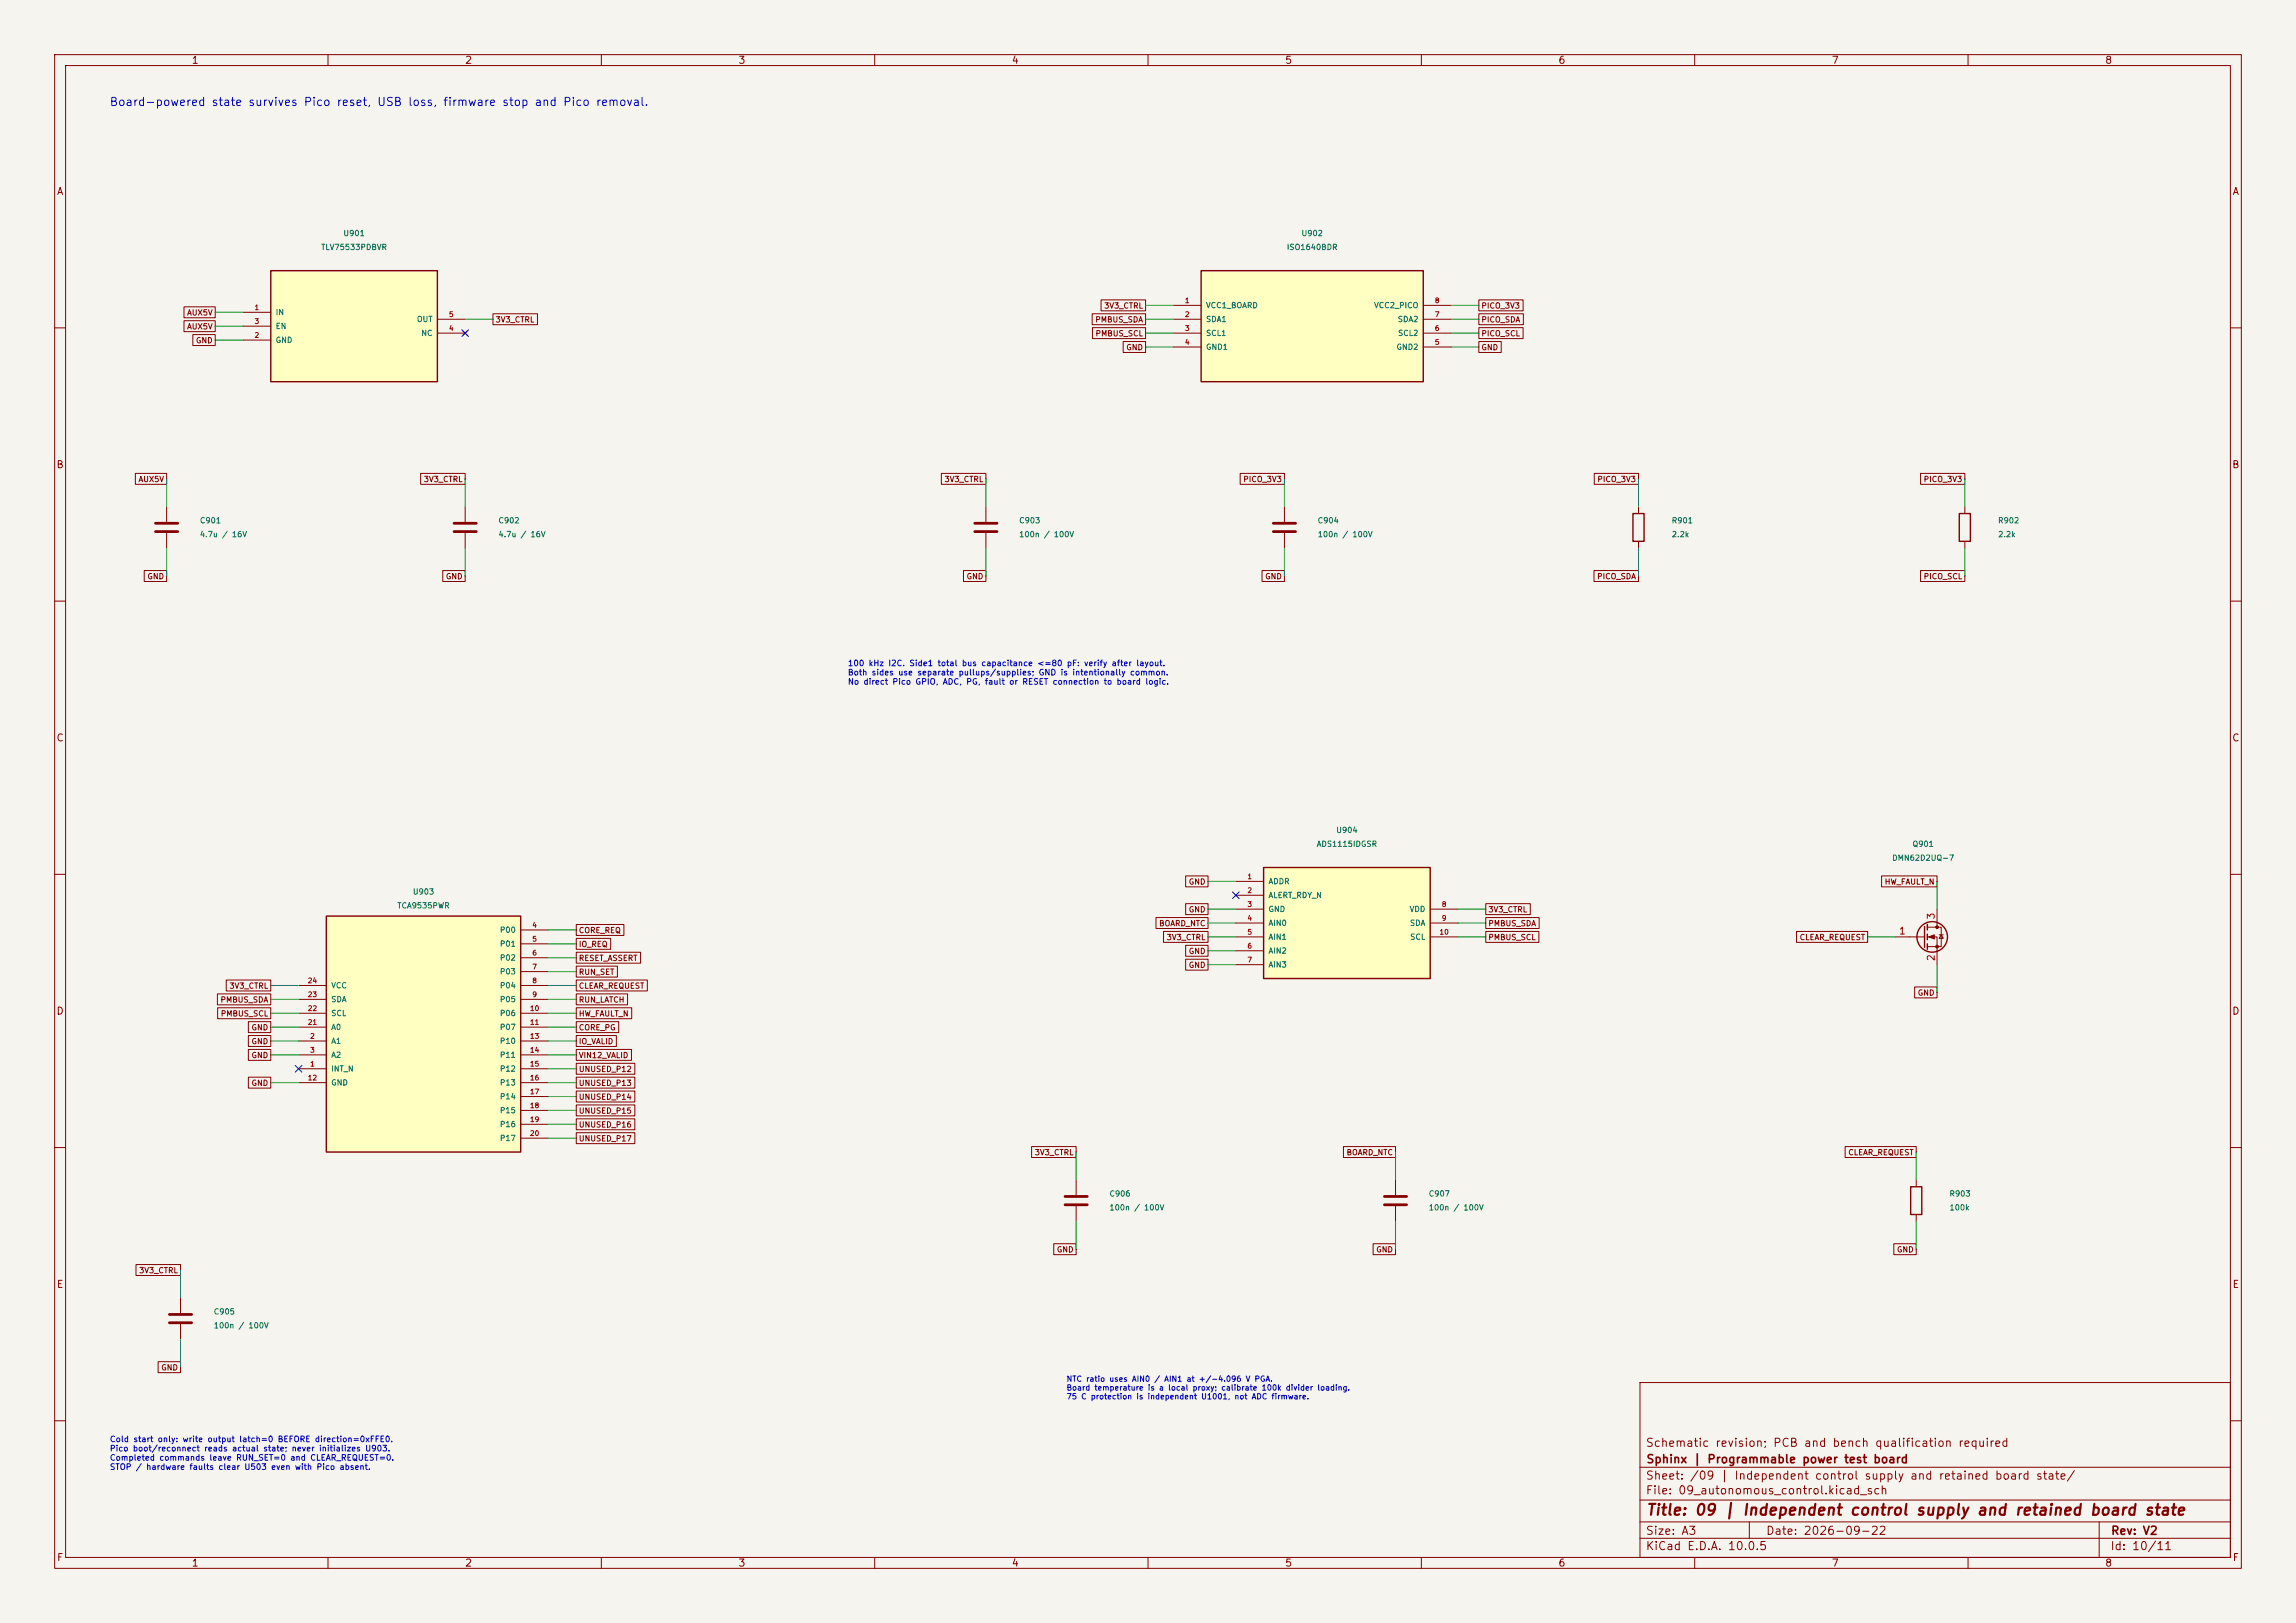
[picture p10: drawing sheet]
<svg xmlns="http://www.w3.org/2000/svg" width="420mm" height="297mm" viewBox="0 0 420 297" stroke-linecap="round" stroke-linejoin="round" font-family="sans-serif">
<defs><g id="words">
<text font-size="2" fill="#840000" x="301" y="277.8">Title: 09 | Independent control supply and retained board state</text>
<text font-size="1.5" fill="#0000c2" x="20" y="19.8">Board-powered state survives Pico reset, USB loss, firmware stop and Pico removal.</text>
<g font-size="1.5" fill="#840000">
<text x="300.9" y="265.1">Schematic revision; PCB and bench qualification required</text>
<text x="301" y="268.1">Sphinx | Programmable power test board</text>
<text x="300.9" y="273.8">File: 09_autonomous_control.kicad_sch</text>
<text x="300.9" y="271.1">Sheet: /09 | Independent control supply and retained board state/</text>
<text x="300.9" y="281.2">Size: A3</text>
<text x="322.9" y="281.2">Date: 2026-09-22</text>
<text x="386" y="281.2">Rev: V2</text>
<text x="300.9" y="284">KiCad E.D.A. 10.0.5</text>
<text x="385.9" y="284">Id: 10/11</text>
</g>
<g font-size="1.3" fill="#840000">
<text x="35" y="12">1</text>
<text x="85" y="12">2</text>
<text x="135" y="12">3</text>
<text x="185" y="12">4</text>
<text x="235" y="12">5</text>
<text x="285" y="12">6</text>
<text x="335" y="12">7</text>
<text x="385" y="12">8</text>
<text x="10.3" y="36">A</text>
<text x="408.3" y="36">A</text>
<text x="10.2" y="86">B</text>
<text x="408.2" y="86">B</text>
<text x="10.2" y="136">C</text>
<text x="408.2" y="136">C</text>
<text x="10.2" y="186">D</text>
<text x="408.2" y="186">D</text>
<text x="10.3" y="236">E</text>
<text x="408.3" y="236">E</text>
<text x="10.3" y="286">F</text>
<text x="35" y="287">1</text>
<text x="85" y="287">2</text>
<text x="135" y="287">3</text>
<text x="185" y="287">4</text>
<text x="235" y="287">5</text>
<text x="285" y="287">6</text>
<text x="335" y="287">7</text>
<text x="385" y="287">8</text>
<text x="408.3" y="286">F</text>
</g>
<g font-size="1.3" fill="#a90000">
<text x="347.2" y="171.3">1</text>
<text x="354.2" y="168.4" transform="rotate(-90 354.2 168.4)">3</text>
<text x="354.2" y="176" transform="rotate(-90 354.2 176)">2</text>
</g>
<g font-size="1.1" fill="#0000c2">
<text x="155" y="122.2">100 kHz I2C. Side1 total bus capacitance &lt;=80 pF: verify after layout.</text>
<text x="155" y="123.8">Both sides use separate pullups/supplies; GND is intentionally common.</text>
<text x="155" y="125.5">No direct Pico GPIO, ADC, PG, fault or RESET connection to board logic.</text>
<text x="20" y="264.2">Cold start only: write output latch=0 BEFORE direction=0xFFE0.</text>
<text x="20" y="265.8">Pico boot/reconnect reads actual state; never initializes U903.</text>
<text x="20" y="267.5">Completed commands leave RUN_SET=0 and CLEAR_REQUEST=0.</text>
<text x="20" y="269.2">STOP / hardware faults clear U503 even with Pico absent.</text>
</g>
<g font-size="1" fill="#006464">
<text x="58.6" y="46">TLV75533PDBVR</text>
<text x="62.7" y="43.4">U901</text>
<text x="235.3" y="46">ISO1640BDR</text>
<text x="238" y="43.4">U902</text>
<text x="50.3" y="57.9">IN</text>
<text x="76.2" y="59.2">OUT</text>
<text x="220.5" y="56.6">VCC1_BOARD</text>
<text x="220.5" y="59.2">SDA1</text>
<text x="251.3" y="56.6">VCC2_PICO</text>
<text x="255.6" y="59.2">SDA2</text>
<text x="50.3" y="63">GND</text>
<text x="50.3" y="60.4">EN</text>
<text x="77" y="61.7">NC</text>
<text x="220.5" y="61.7">SCL1</text>
<text x="220.5" y="64.3">GND1</text>
<text x="255.3" y="64.3">GND2</text>
<text x="255.6" y="61.7">SCL2</text>
<text x="36.5" y="96">C901</text>
<text x="36.5" y="98.5">4.7u / 16V</text>
<text x="91.1" y="96">C902</text>
<text x="91.1" y="98.5">4.7u / 16V</text>
<text x="186.3" y="96">C903</text>
<text x="186.3" y="98.5">100n / 100V</text>
<text x="240.9" y="96">C904</text>
<text x="240.9" y="98.5">100n / 100V</text>
<text x="305.7" y="96">R901</text>
<text x="305.7" y="98.5">2.2k</text>
<text x="365.4" y="96">R902</text>
<text x="365.4" y="98.5">2.2k</text>
<text x="240.8" y="155.2">ADS1115IDGSR</text>
<text x="244.3" y="152.7">U904</text>
<text x="349.7" y="155.2">Q901</text>
<text x="346" y="157.7">DMN62D2UQ-7</text>
<text x="72.6" y="166.5">TCA9535PWR</text>
<text x="75.4" y="163.9">U903</text>
<text x="231.9" y="162">ADDR</text>
<text x="231.9" y="164.6">ALERT_RDY_N</text>
<text x="231.9" y="167.1">GND</text>
<text x="257.8" y="167.1">VDD</text>
<text x="91.3" y="170.9">P00</text>
<text x="91.3" y="173.5">P01</text>
<text x="231.9" y="169.7">AIN0</text>
<text x="231.9" y="172.2">AIN1</text>
<text x="257.8" y="169.7">SDA</text>
<text x="257.9" y="172.2">SCL</text>
<text x="91.3" y="176">P02</text>
<text x="91.3" y="178.6">P03</text>
<text x="231.9" y="174.7">AIN2</text>
<text x="231.9" y="177.3">AIN3</text>
<text x="60.5" y="183.6">SDA</text>
<text x="60.5" y="181.1">VCC</text>
<text x="91.3" y="181.1">P04</text>
<text x="91.3" y="183.6">P05</text>
<text x="60.5" y="191.3">A1</text>
<text x="60.5" y="188.7">A0</text>
<text x="60.5" y="186.2">SCL</text>
<text x="91.3" y="186.2">P06</text>
<text x="91.3" y="188.7">P07</text>
<text x="91.3" y="191.3">P10</text>
<text x="60.5" y="196.3">INT_N</text>
<text x="60.5" y="193.8">A2</text>
<text x="91.3" y="193.8">P11</text>
<text x="91.3" y="196.3">P12</text>
<text x="60.5" y="198.9">GND</text>
<text x="91.3" y="198.9">P13</text>
<text x="91.3" y="201.4">P14</text>
<text x="91.3" y="204">P15</text>
<text x="91.3" y="206.5">P16</text>
<text x="91.3" y="209">P17</text>
<text x="202.8" y="219.2">C906</text>
<text x="202.8" y="221.7">100n / 100V</text>
<text x="261.3" y="219.2">C907</text>
<text x="261.3" y="221.7">100n / 100V</text>
<text x="356.5" y="219.2">R903</text>
<text x="356.5" y="221.7">100k</text>
<text x="39" y="240.8">C905</text>
<text x="39" y="243.3">100n / 100V</text>
</g>
<g font-size="1" fill="#840000">
<text x="34.1" y="58">AUX5V</text>
<text x="90.5" y="59.2">3V3_CTRL</text>
<text x="200.3" y="59.2">PMBUS_SDA</text>
<text x="201.9" y="56.7">3V3_CTRL</text>
<text x="270.9" y="59.2">PICO_SDA</text>
<text x="270.9" y="56.7">PICO_3V3</text>
<text x="34.1" y="60.5">AUX5V</text>
<text x="35.7" y="63.1">GND</text>
<text x="200.3" y="61.8">PMBUS_SCL</text>
<text x="205.9" y="64.3">GND</text>
<text x="270.9" y="64.3">GND</text>
<text x="270.9" y="61.8">PICO_SCL</text>
<text x="25.2" y="88.5">AUX5V</text>
<text x="77.4" y="88.5">3V3_CTRL</text>
<text x="172.7" y="88.5">3V3_CTRL</text>
<text x="227.3" y="88.5">PICO_3V3</text>
<text x="292.1" y="88.5">PICO_3V3</text>
<text x="351.8" y="88.5">PICO_3V3</text>
<text x="26.9" y="106.2">GND</text>
<text x="81.5" y="106.2">GND</text>
<text x="176.7" y="106.2">GND</text>
<text x="231.3" y="106.2">GND</text>
<text x="292" y="106.2">PICO_SDA</text>
<text x="351.8" y="106.2">PICO_SCL</text>
<text x="217.4" y="162.1">GND</text>
<text x="217.4" y="167.2">GND</text>
<text x="272.2" y="167.2">3V3_CTRL</text>
<text x="344.7" y="162.1">HW_FAULT_N</text>
<text x="105.8" y="173.5">IO_REQ</text>
<text x="105.8" y="171">CORE_REQ</text>
<text x="211.9" y="169.7">BOARD_NTC</text>
<text x="213.3" y="172.3">3V3_CTRL</text>
<text x="272.2" y="169.7">PMBUS_SDA</text>
<text x="272.2" y="172.3">PMBUS_SCL</text>
<text x="329.1" y="172.3">CLEAR_REQUEST</text>
<text x="105.8" y="178.6">RUN_SET</text>
<text x="105.8" y="176.1">RESET_ASSERT</text>
<text x="217.4" y="174.8">GND</text>
<text x="217.4" y="177.4">GND</text>
<text x="40.2" y="183.7">PMBUS_SDA</text>
<text x="41.9" y="181.2">3V3_CTRL</text>
<text x="105.8" y="183.7">RUN_LATCH</text>
<text x="105.8" y="181.2">CLEAR_REQUEST</text>
<text x="350.7" y="182.4">GND</text>
<text x="40.3" y="186.2">PMBUS_SCL</text>
<text x="45.9" y="188.8">GND</text>
<text x="45.9" y="191.3">GND</text>
<text x="105.8" y="191.3">IO_VALID</text>
<text x="105.8" y="188.8">CORE_PG</text>
<text x="105.8" y="186.2">HW_FAULT_N</text>
<text x="45.9" y="193.9">GND</text>
<text x="105.8" y="196.4">UNUSED_P12</text>
<text x="105.8" y="193.9">VIN12_VALID</text>
<text x="45.9" y="198.9">GND</text>
<text x="105.8" y="201.5">UNUSED_P14</text>
<text x="105.8" y="198.9">UNUSED_P13</text>
<text x="105.8" y="209.1">UNUSED_P17</text>
<text x="105.8" y="206.6">UNUSED_P16</text>
<text x="105.8" y="204">UNUSED_P15</text>
<text x="189.2" y="211.6">3V3_CTRL</text>
<text x="246.2" y="211.6">BOARD_NTC</text>
<text x="338" y="211.6">CLEAR_REQUEST</text>
<text x="25.3" y="233.2">3V3_CTRL</text>
<text x="193.2" y="229.4">GND</text>
<text x="251.6" y="229.4">GND</text>
<text x="346.9" y="229.4">GND</text>
<text x="29.4" y="251">GND</text>
</g>
<g font-size="1" fill="#0000c2">
<text x="195" y="253.1">NTC ratio uses AIN0 / AIN1 at +/-4.096 V PGA.</text>
<text x="195" y="254.7">Board temperature is a local proxy; calibrate 100k divider loading.</text>
<text x="195" y="256.3">75 C protection is independent U1001, not ADC firmware.</text>
</g>
<g font-size=".9" fill="#a90000">
<text x="46.5" y="56.9">1</text>
<text x="46.5" y="59.5">3</text>
<text x="82" y="58.2">5</text>
<text x="216.7" y="55.7">1</text>
<text x="216.7" y="58.2">2</text>
<text x="262.4" y="58.2">7</text>
<text x="262.4" y="55.7">8</text>
<text x="46.5" y="62">2</text>
<text x="82" y="60.8">4</text>
<text x="216.7" y="60.8">3</text>
<text x="216.7" y="63.3">4</text>
<text x="262.4" y="63.3">5</text>
<text x="262.4" y="60.8">6</text>
<text x="228.1" y="161.1">1</text>
<text x="228.1" y="163.6">2</text>
<text x="228.1" y="166.2">3</text>
<text x="263.6" y="166.2">8</text>
<text x="97.3" y="170">4</text>
<text x="97.3" y="172.5">5</text>
<text x="228.1" y="168.7">4</text>
<text x="228.1" y="171.2">5</text>
<text x="228.1" y="173.8">6</text>
<text x="263.2" y="171.2">10</text>
<text x="263.6" y="168.7">9</text>
<text x="97.3" y="175.1">6</text>
<text x="97.3" y="177.6">7</text>
<text x="228.1" y="176.3">7</text>
<text x="56.2" y="185.2">22</text>
<text x="56.2" y="182.7">23</text>
<text x="56.2" y="180.1">24</text>
<text x="96.8" y="185.2">10</text>
<text x="97.3" y="180.1">8</text>
<text x="97.3" y="182.7">9</text>
<text x="56.2" y="187.8">21</text>
<text x="56.6" y="190.3">2</text>
<text x="96.8" y="187.8">11</text>
<text x="96.8" y="190.3">13</text>
<text x="56.2" y="197.9">12</text>
<text x="56.6" y="195.4">1</text>
<text x="56.6" y="192.8">3</text>
<text x="96.8" y="192.8">14</text>
<text x="96.8" y="195.4">15</text>
<text x="96.8" y="197.9">16</text>
<text x="96.8" y="200.5">17</text>
<text x="96.8" y="203">18</text>
<text x="96.8" y="205.5">19</text>
<text x="96.8" y="208.1">20</text>
</g>
</g></defs>
<path d="M0 0h420v297h-420z" fill="#f5f4ef" stroke="#f5f4ef" stroke-width=".18"/>
<g fill="none" stroke="#840000" stroke-width=".18">
<path d="M10 10h400v277h-400zM12 12h396v273h-396zM60 10v2M110 10v2M160 10v2M210 10v2M260 10v2M310 10v2M360 10v2M10 60h2M408 60h2M30.5 92.7v2.8"/>
<path d="M30.5 97.5v2.8M10 110h2M408 110h2M10 160h2M408 160h2M10 210h2M350.5 215.9v1.3M408 210h2M350.5 222.2v1.3M300 253h108v32h-108zM10 260h2M300 278.5h108"/>
<path d="M300 274.5h108M300 268.5h108M320 278.5v3M384 278.5v6.5M408 260h2M60 285v2M110 285v2M160 285v2M210 285v2M260 285v2M300 281.5h108M310 285v2"/>
<path d="M360 285v2"/>
</g>
<path d="M28.4 95.8h4.1M28.4 97.3h4.1" fill="none" stroke="#840000" stroke-width=".51"/>
<path d="M349.5 217.2h2v5h-2z" fill="none" stroke="#840000" stroke-width=".25"/>
<path d="M59.7 167.6h35.5v43.2h-35.5z" fill="#ffffc2"/>
<path d="M59.7 167.6h35.5v43.2h-35.5z" fill="none" stroke="#840000" stroke-width=".25"/>
<g fill="none" stroke="#840000" stroke-width=".18">
<path d="M95.2 170.2h5.1M95.2 172.7h5.1M95.2 175.3h5.1M95.2 177.8h5.1M54.6 195.6h5.1M54.6 190.5h5.1M54.6 193h5.1M54.6 180.3h5.1M54.6 182.9h5.1M54.6 185.4h5.1M54.6 188h5.1M54.6 198.1h5.1"/>
<path d="M95.2 195.6h5.1M95.2 190.5h5.1M95.2 193h5.1M95.2 180.3h5.1M95.2 182.9h5.1M95.2 185.4h5.1M95.2 188h5.1M95.2 198.1h5.1M95.2 200.7h5.1M95.2 203.2h5.1M95.2 205.7h5.1M95.2 208.3h5.1"/>
</g>
<path d="M219.7 49.5h40.6v20.4h-40.6z" fill="#ffffc2"/>
<path d="M219.7 49.5h40.6v20.4h-40.6z" fill="none" stroke="#840000" stroke-width=".25"/>
<path d="M214.6 55.9h5.1M214.6 58.4h5.1M260.3 55.9h5.1M260.3 58.4h5.1M214.6 61h5.1M214.6 63.5h5.1M260.3 61h5.1M260.3 63.5h5.1M234.9 92.7v2.8M234.9 97.5v2.8M255.3 215.9v2.8M255.3 220.7v2.8" fill="none" stroke="#840000" stroke-width=".18"/>
<path d="M232.9 95.8h4.1M232.9 97.3h4.1M253.2 218.9h4.1M253.2 220.5h4.1" fill="none" stroke="#840000" stroke-width=".51"/>
<path d="M49.5 49.5h30.5v20.4h-30.5z" fill="#ffffc2"/>
<g fill="none" stroke="#840000" stroke-width=".25">
<path d="M49.5 49.5h30.5v20.4h-30.5zM298.7 94h2v5.1h-2zM352 169.5v3.9M352.6 169.2v1M352.6 170.9v1.1M352.6 172.7v1"/>
<circle cx="353.4" cy="171.4" r="2.79"/>
</g>
<g fill="none" stroke="#840000" stroke-width=".18">
<path d="M44.4 57.2h5.1M44.4 59.7h5.1M80 58.4h5.1M44.4 62.2h5.1M80 61h5.1M84.7 60.6l.8 .7M85.5 60.6l-.8 .7M180.3 92.7v2.8M180.3 97.5v2.8M299.7 92.7v1.3M299.7 99.1v1.2M346.7 171.5h5.3"/>
<path d="M352.6 169.7h2.5v3.5h-2.5M352.6 171.5h1.7v5M354.3 166.4v3.3M354.7 171.1h.8M355.1 171.1l.4 .6h-.8zM196.8 215.9v2.8M33 237.5v2.8M196.8 220.7v2.8M33 242.3v2.8"/>
</g>
<path d="M178.3 95.8h4.1M178.3 97.3h4.1M194.8 218.9h4.1M194.8 220.5h4.1M31 240.5h4.1M31 242.1h4.1" fill="none" stroke="#840000" stroke-width=".51"/>
<g fill="#840000" stroke="#840000" stroke-width=".18">
<path d="M352.8 171.5l1-.4v.7z"/>
<circle cx="354.3" cy="169.7" r=".25"/>
<circle cx="354.3" cy="173.2" r=".25"/>
</g>
<path d="M231.1 158.8h30.5v20.3h-30.5z" fill="#ffffc2"/>
<path d="M358.4 94h2v5.1h-2zM231.1 158.8h30.5v20.3h-30.5z" fill="none" stroke="#840000" stroke-width=".25"/>
<g fill="none" stroke="#840000" stroke-width=".18">
<path d="M33.7 58.7h5.7v2h-5.7zM33.7 56.1h5.7v2.1h-5.7zM90.2 57.4h8.1v2h-8.1zM199.8 57.4h9.7v2h-9.7zM199.8 60h9.7v2h-9.7zM201.4 54.9h8.1v2h-8.1zM270.5 60h8.1v2h-8.1zM270.5 57.4h8.2v2h-8.2zM270.5 54.9h8.1v2h-8.1zM35.3 61.2h4.1v2h-4.1zM205.5 62.5h4v2h-4zM270.5 62.5h4.1v2h-4.1z"/>
<path d="M24.8 86.6h5.7v2h-5.7zM76.9 86.6h8.2v2h-8.2zM85.1 92.7v2.8M85.1 97.5v2.8M172.2 86.6h8.1v2h-8.1zM226.9 86.6h8v2h-8zM291.6 86.6h8.1v2h-8.1zM351.3 86.6h8.1v2h-8.1zM359.4 92.7v1.3M359.4 99.1v1.2M26.4 104.4h4.1v2h-4.1zM81 104.4h4.1v2h-4.1z"/>
<path d="M176.2 104.4h4.1v2h-4.1zM230.9 104.4h4v2h-4zM291.6 104.4h8.1v2h-8.1zM351.3 104.4h8.1v2h-8.1zM41.4 179.3h8.1v2h-8.1zM105.4 179.3h13v2h-13zM105.4 176.8h7.5v2h-7.5zM105.4 174.3h11.8v2h-11.8zM105.4 171.7h6.3v2h-6.3zM105.4 169.2h8.7v2h-8.7zM211.5 167.9h9.5v2h-9.5zM212.8 170.4h8.2v2.1h-8.2z"/>
<path d="M216.9 160.3h4.1v2h-4.1zM216.9 165.4h4.1v2h-4.1zM216.9 173h4.1v2h-4.1zM216.9 175.5h4.1v2h-4.1zM226.1 161.3h5M226.1 163.8h5M226.1 166.4h5M226.1 168.9h5M226.1 171.5h5M226.1 174h5M226.1 176.5h5M261.6 166.4h5.1"/>
<path d="M261.6 168.9h5.1M261.6 171.5h5.1M271.8 165.4h8.1v2h-8.1zM271.8 167.9h9.7v2h-9.7zM271.8 170.4h9.7v2.1h-9.7zM328.6 170.4h13v2.1h-13zM344.2 160.3h10.1v2h-10.1zM39.8 181.9h9.7v2h-9.7zM39.8 184.4h9.7v2h-9.7zM45.4 187h4.1v2h-4.1zM45.4 189.5h4.1v2h-4.1zM45.4 192h4.1v2h-4.1z"/>
<path d="M45.4 197.1h4.1v2h-4.1zM105.4 199.7h10.7v2h-10.7zM105.4 197.1h10.7v2h-10.7zM105.4 194.6h10.7v2h-10.7zM105.4 192h10.1v2h-10.1zM105.4 189.5h7.3v2h-7.3zM105.4 187h7.8v2h-7.8zM105.4 184.4h10.2v2h-10.2zM105.4 181.9h9.4v2h-9.4zM350.2 180.6h4.1v2h-4.1zM105.4 207.3h10.7v2h-10.7zM105.4 204.7h10.7v2h-10.7z"/>
<path d="M105.4 202.2h10.7v2h-10.7zM188.7 209.8h8.1v2h-8.1zM245.7 209.8h9.6v2h-9.6zM337.5 209.8h13v2h-13zM24.9 231.4h8.1v2h-8.1zM192.8 227.6h4v2h-4zM251.2 227.6h4.1v2h-4.1zM346.4 227.6h4.1v2h-4.1zM28.9 249.2h4.1v2h-4.1z"/>
</g>
<path d="M83.1 95.8h4M83.1 97.3h4" fill="none" stroke="#840000" stroke-width=".51"/>
<g fill="none" stroke="#009600" stroke-width=".18">
<path d="M39.4 57.2h5M39.4 59.7h5M85.1 58.4h5.1M209.5 58.4h5.1M209.5 55.9h5.1M265.4 58.4h5.1M265.4 55.9h5.1M39.4 62.2h5M209.5 63.5h5.1M209.5 61h5.1M265.4 63.5h5.1M265.4 61h5.1"/>
<path d="M30.5 87.6v5.1M85.1 87.6v5.1M180.3 87.6v5.1M234.9 87.6v5.1M299.7 87.6v5.1M359.4 87.6v5.1M30.5 100.3v5.1M85.1 100.3v5.1M180.3 100.3v5.1M234.9 100.3v5.1M299.7 100.3v5.1M359.4 100.3v5.1"/>
<path d="M100.3 170.2h5.1M100.3 177.8h5.1M100.3 175.3h5.1M100.3 172.7h5.1M221 176.5h5.1M221 166.4h5.1M221 161.3h5.1M221 171.5h5.1M221 168.9h5.1M221 174h5.1M266.7 166.4h5.1M266.7 171.5h5.1"/>
<path d="M266.7 168.9h5.1M341.6 171.5h5.1M354.3 161.3v5.1M354.3 176.5v5.1M49.5 193h5.1M49.5 198.1h5.1M49.5 180.3h5.1M49.5 182.9h5.1M49.5 185.4h5.1M49.5 188h5.1M49.5 190.5h5.1M100.3 193h5.1"/>
<path d="M100.3 198.1h5.1M100.3 180.3h5.1M100.3 182.9h5.1M100.3 185.4h5.1M100.3 188h5.1M100.3 190.5h5.1M100.3 195.6h5.1M100.3 200.7h5.1M100.3 203.2h5.1M100.3 205.7h5.1M100.3 208.3h5.1M196.8 210.8v5.1"/>
<path d="M255.3 210.8v5.1M350.5 210.8v5.1M33 232.4v5.1M196.8 223.5v5.1M255.3 223.5v5.1M350.5 223.5v5.1M33 245.1v5.1"/>
</g>
<path d="M84.5 60.4l1.2 1.2M85.7 60.4l-1.2 1.2M225.5 163.2l1.2 1.2M226.7 163.2l-1.2 1.2M54 195l1.2 1.2M55.2 195l-1.2 1.2" fill="none" stroke="#000084" stroke-width=".18"/>
<use href="#words"/>
</svg>
